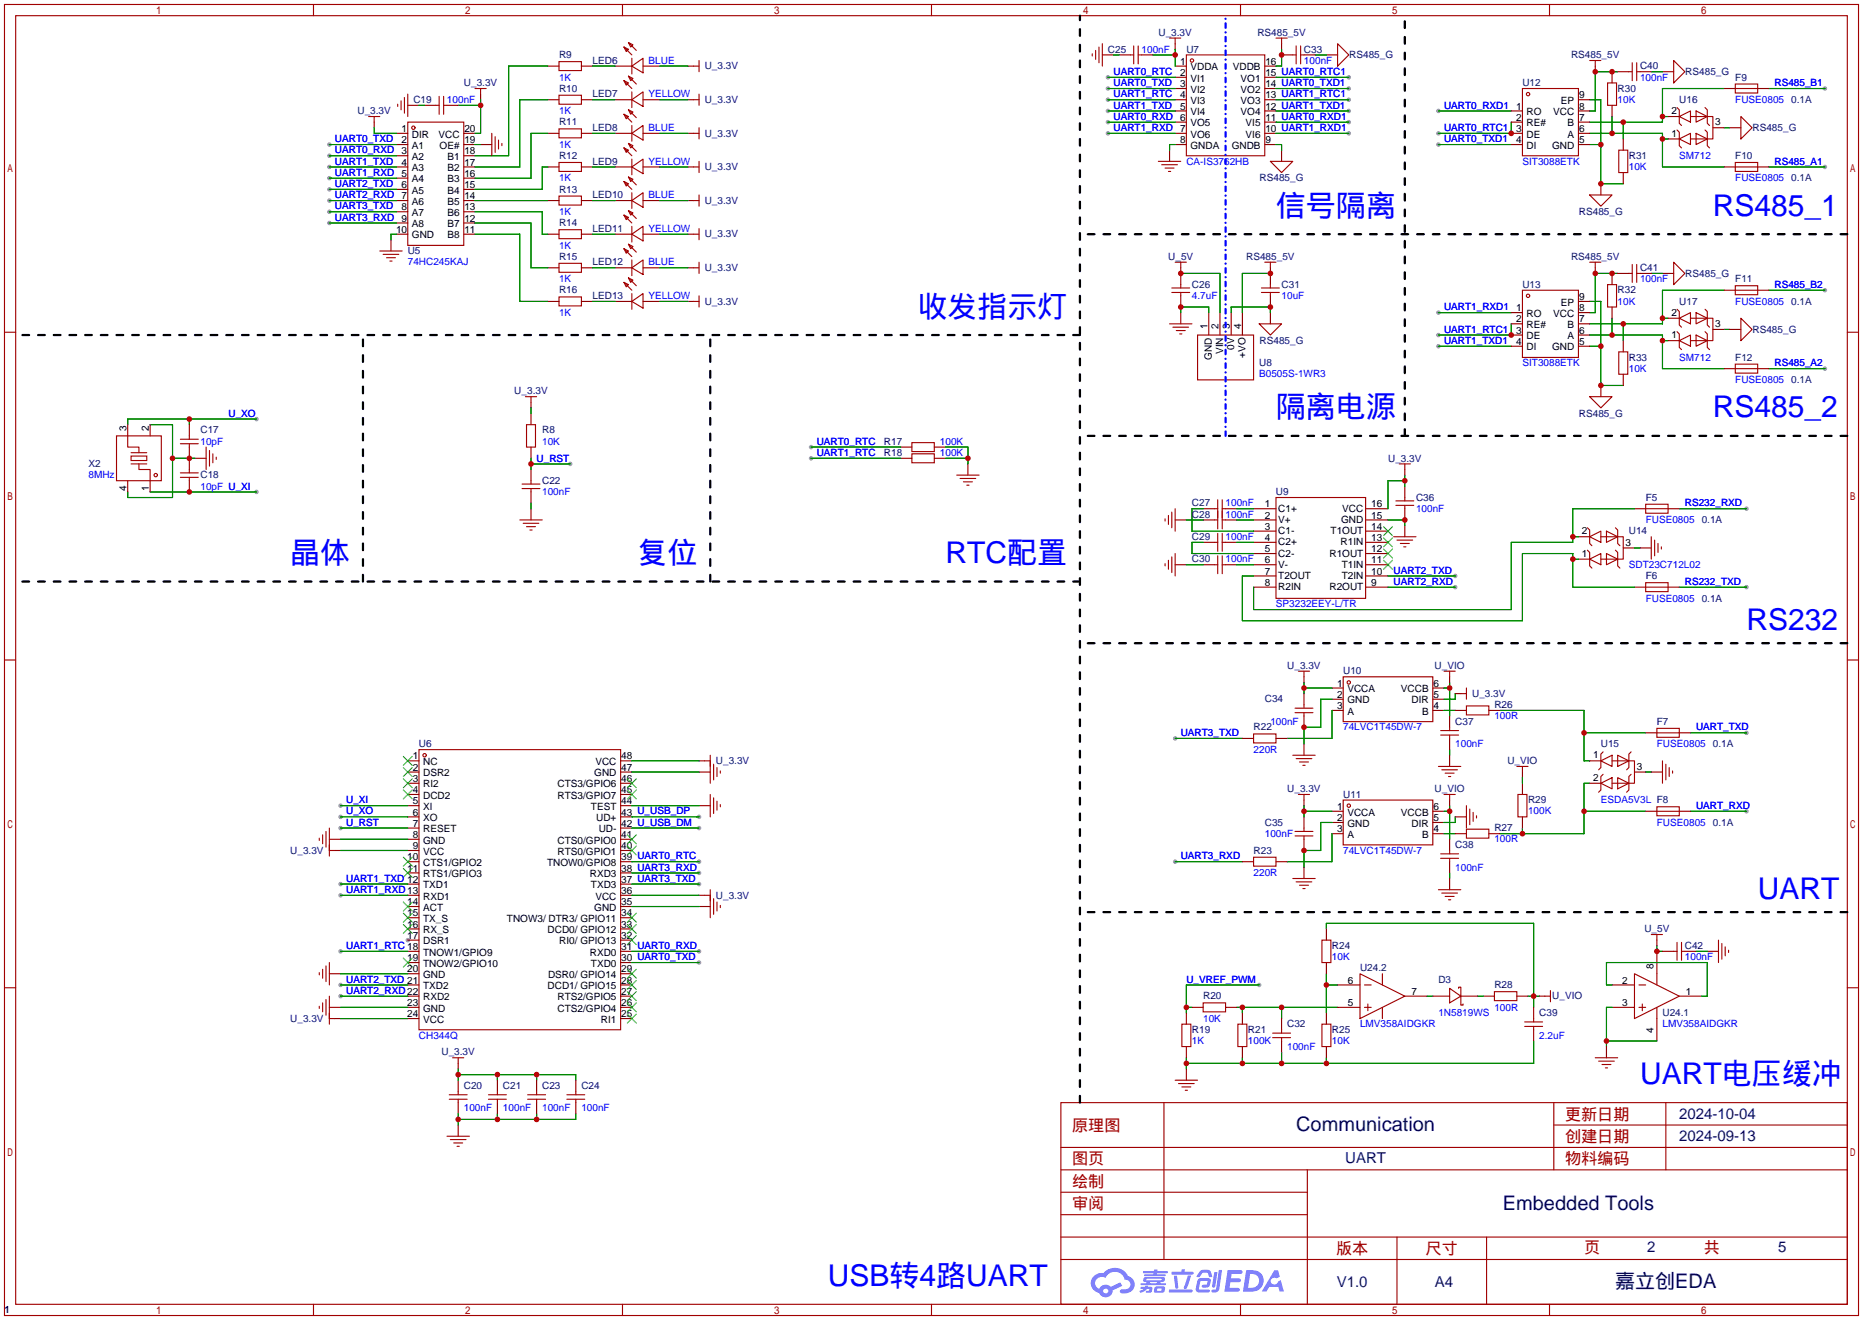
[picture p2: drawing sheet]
<svg xmlns="http://www.w3.org/2000/svg" width="422mm" height="299mm" viewBox="0 0 422 299" stroke-linecap="round" stroke-linejoin="round" font-family="sans-serif">
<defs><g id="words">
<g font-size="6.8" fill="#00f">
<text x="289.3" y="48.9">信号隔离</text>
<text x="388.4" y="48.9">RS485_1</text>
<text x="208" y="71.8">收发指示灯</text>
<text x="289.3" y="94.6">隔离电源</text>
<text x="388.4" y="94.6">RS485_2</text>
<text x="65.8" y="127.7">晶体</text>
<text x="144.5" y="127.7">复位</text>
<text x="214.4" y="127.7">RTC配置</text>
<text x="396" y="142.9">RS232</text>
<text x="398.5" y="203.9">UART</text>
<text x="371.9" y="245.8">UART电压缓冲</text>
<text x="187.7" y="291.5">USB转4路UART</text>
</g>
<g font-size="4.5" fill="#000080">
<text x="293.9" y="256.5">Communication</text>
<text x="340.7" y="274.2">Embedded Tools</text>
<text x="366.2" y="292">嘉立创EDA</text>
</g>
<g font-size="3.7" fill="#a00000">
<text x="243.1" y="256.3">原理图</text>
<text x="354.8" y="253.8">更新日期</text>
<text x="243.1" y="264">图页</text>
<text x="354.8" y="258.9">创建日期</text>
<text x="354.8" y="264">物料编码</text>
<text x="243.1" y="269">绘制</text>
<text x="243.1" y="274.1">审阅</text>
<text x="302.9" y="284.3">版本</text>
<text x="323.2" y="284.3">尺寸</text>
<text x="359.2" y="284">页</text>
<text x="386.3" y="284">共</text>
</g>
<g font-size="3.4" fill="#000080">
<text x="380.7" y="253.6">2024-10-04</text>
<text x="305" y="263.7">UART</text>
<text x="380.7" y="258.6">2024-09-13</text>
<text x="373.5" y="283.8">2</text>
<text x="403.2" y="283.8">5</text>
<text x="303.1" y="291.7">V1.0</text>
<text x="325.3" y="291.7">A4</text>
</g>
<g font-size="2.3" fill="#000080">
<text x="251.2" y="11.9">C25</text>
<text x="262.7" y="8.1">U_3.3V</text>
<text x="269" y="11.9">U7</text>
<text x="285.1" y="8.1">RS485_5V</text>
<text x="295.7" y="11.9">C33</text>
<text x="126.7" y="13.2">R9</text>
<text x="134.4" y="14.4">LED6</text>
<text x="159.8" y="15.7">U_3.3V</text>
<text x="305.9" y="13.2">RS485_G</text>
<text x="356.2" y="13.2">RS485_5V</text>
<text x="371.9" y="15.7">C40</text>
<text x="382.1" y="17">RS485_G</text>
<text x="93.7" y="23.3">C19</text>
<text x="105.2" y="19.5">U_3.3V</text>
<text x="126.7" y="20.8">R10</text>
<text x="134.4" y="22.1">LED7</text>
<text x="159.8" y="23.3">U_3.3V</text>
<text x="345.2" y="19.5">U12</text>
<text x="366.8" y="20.8">R30</text>
<text x="380.7" y="23.3">U16</text>
<text x="393.4" y="18.3">F9</text>
<text x="406.1" y="23.3">0.1A</text>
<text x="81.1" y="25.9">U_3.3V</text>
<text x="126.7" y="28.4">R11</text>
<text x="134.4" y="29.7">LED8</text>
<text x="397.4" y="29.7">RS485_G</text>
<text x="159.8" y="31">U_3.3V</text>
<text x="126.7" y="36">R12</text>
<text x="134.4" y="37.3">LED9</text>
<text x="159.8" y="38.6">U_3.3V</text>
<text x="285.6" y="41.1">RS485_G</text>
<text x="369.3" y="36">R31</text>
<text x="393.4" y="36">F10</text>
<text x="406.1" y="41.1">0.1A</text>
<text x="126.7" y="43.7">R13</text>
<text x="134.4" y="44.9">LED10</text>
<text x="159.8" y="46.2">U_3.3V</text>
<text x="126.7" y="51.3">R14</text>
<text x="134.4" y="52.5">LED11</text>
<text x="159.8" y="53.8">U_3.3V</text>
<text x="358" y="48.7">RS485_G</text>
<text x="92.5" y="57.6">U5</text>
<text x="126.7" y="58.9">R15</text>
<text x="264.9" y="58.9">U_5V</text>
<text x="282.6" y="58.9">RS485_5V</text>
<text x="356.2" y="58.9">RS485_5V</text>
<text x="134.4" y="60.2">LED12</text>
<text x="159.8" y="61.4">U_3.3V</text>
<text x="270.3" y="65.2">C26</text>
<text x="290.6" y="65.2">C31</text>
<text x="345.2" y="65.2">U13</text>
<text x="371.9" y="61.4">C41</text>
<text x="382.1" y="62.7">RS485_G</text>
<text x="393.4" y="64">F11</text>
<text x="126.7" y="66.5">R16</text>
<text x="134.4" y="67.8">LED13</text>
<text x="159.8" y="69.1">U_3.3V</text>
<text x="366.8" y="66.5">R32</text>
<text x="380.7" y="69.1">U17</text>
<text x="406.1" y="69.1">0.1A</text>
<text x="285.6" y="77.9">RS485_G</text>
<text x="397.4" y="75.4">RS485_G</text>
<text x="285.5" y="83">U8</text>
<text x="369.3" y="81.8">R33</text>
<text x="393.4" y="81.8">F12</text>
<text x="116.6" y="89.4">U_3.3V</text>
<text x="406.1" y="86.8">0.1A</text>
<text x="358" y="94.5">RS485_G</text>
<text x="45.5" y="98.3">C17</text>
<text x="122.9" y="98.3">R8</text>
<text x="200.4" y="100.8">R17</text>
<text x="20.1" y="105.9">X2</text>
<text x="200.4" y="103.3">R18</text>
<text x="314.7" y="104.6">U_3.3V</text>
<text x="45.5" y="108.4">C18</text>
<text x="122.9" y="109.7">C22</text>
<text x="289.3" y="112.2">U9</text>
<text x="321.1" y="113.5">C36</text>
<text x="373.1" y="113.5">F5</text>
<text x="270.3" y="114.8">C27</text>
<text x="270.3" y="117.3">C28</text>
<text x="385.8" y="118.6">0.1A</text>
<text x="270.3" y="122.4">C29</text>
<text x="369.3" y="121.1">U14</text>
<text x="270.3" y="127.5">C30</text>
<text x="373.1" y="131.3">F6</text>
<text x="385.8" y="136.4">0.1A</text>
<text x="291.9" y="151.6">U_3.3V</text>
<text x="304.5" y="152.9">U10</text>
<text x="325.3" y="151.6">U_VIO</text>
<text x="286.8" y="159.2">C34</text>
<text x="333.8" y="158">U_3.3V</text>
<text x="338.8" y="160.5">R26</text>
<text x="284.2" y="165.6">R22</text>
<text x="329.9" y="164.3">C37</text>
<text x="375.7" y="164.3">F7</text>
<text x="95" y="169.4">U6</text>
<text x="162.3" y="173.2">U_3.3V</text>
<text x="341.8" y="173.2">U_VIO</text>
<text x="363" y="169.4">U15</text>
<text x="388.4" y="169.4">0.1A</text>
<text x="291.9" y="179.5">U_3.3V</text>
<text x="325.3" y="179.5">U_VIO</text>
<text x="304.5" y="180.8">U11</text>
<text x="346.5" y="182.1">R29</text>
<text x="286.8" y="187.2">C35</text>
<text x="338.8" y="188.4">R27</text>
<text x="388.4" y="187.2">0.1A</text>
<text x="65.8" y="193.5">U_3.3V</text>
<text x="284.2" y="193.5">R23</text>
<text x="329.9" y="192.2">C38</text>
<text x="162.3" y="203.7">U_3.3V</text>
<text x="302" y="215.1">R24</text>
<text x="372.8" y="211.3">U_5V</text>
<text x="382" y="215.1">C42</text>
<text x="308.4" y="220.2">U24.2</text>
<text x="272.8" y="226.5">R20</text>
<text x="326.1" y="222.7">D3</text>
<text x="338.8" y="224">R28</text>
<text x="351.9" y="226.5">U_VIO</text>
<text x="65.8" y="231.6">U_3.3V</text>
<text x="291.8" y="232.9">C32</text>
<text x="349" y="230.3">C39</text>
<text x="376.9" y="230.3">U24.1</text>
<text x="100.1" y="239.2">U_3.3V</text>
<text x="270.3" y="234.2">R19</text>
<text x="283" y="234.2">R21</text>
<text x="302" y="234.2">R25</text>
<text x="105.2" y="246.9">C20</text>
<text x="114" y="246.9">C21</text>
<text x="122.9" y="246.9">C23</text>
<text x="131.8" y="246.9">C24</text>
<text x="1" y="297.7">1</text>
</g>
<g font-size="2.3" fill="#00f">
<text x="258.8" y="11.9">100nF</text>
<text x="147.1" y="14.4">BLUE</text>
<text x="252.5" y="17">UART0_RTC</text>
<text x="295.7" y="14.4">100nF</text>
<text x="101.3" y="23.3">100nF</text>
<text x="126.7" y="18.3">1K</text>
<text x="147.1" y="22.1">YELLOW</text>
<text x="252.5" y="19.5">UART0_TXD</text>
<text x="252.5" y="22.1">UART1_RTC</text>
<text x="366.8" y="23.3">10K</text>
<text x="371.9" y="18.3">100nF</text>
<text x="393.4" y="23.3">FUSE0805</text>
<text x="402.3" y="19.5">RS485_B1</text>
<text x="126.7" y="25.9">1K</text>
<text x="147.1" y="29.7">BLUE</text>
<text x="252.5" y="27.1">UART0_RXD</text>
<text x="252.5" y="29.7">UART1_RXD</text>
<text x="252.5" y="24.6">UART1_TXD</text>
<text x="327.4" y="24.6">UART0_RXD1</text>
<text x="327.4" y="29.7">UART0_RTC1</text>
<text x="75.9" y="32.2">UART0_TXD</text>
<text x="75.9" y="34.8">UART0_RXD</text>
<text x="126.7" y="33.5">1K</text>
<text x="327.4" y="32.2">UART0_TXD1</text>
<text x="75.9" y="37.3">UART1_TXD</text>
<text x="75.9" y="39.8">UART1_RXD</text>
<text x="126.7" y="41.1">1K</text>
<text x="147.1" y="37.3">YELLOW</text>
<text x="269" y="37.3">CA-IS3762HB</text>
<text x="345.2" y="37.3">SIT3088ETK</text>
<text x="369.3" y="38.6">10K</text>
<text x="380.7" y="36">SM712</text>
<text x="393.4" y="41.1">FUSE0805</text>
<text x="402.3" y="37.3">RS485_A1</text>
<text x="75.9" y="42.4">UART2_TXD</text>
<text x="75.9" y="44.9">UART2_RXD</text>
<text x="75.9" y="47.5">UART3_TXD</text>
<text x="147.1" y="44.9">BLUE</text>
<text x="75.9" y="50">UART3_RXD</text>
<text x="126.7" y="48.7">1K</text>
<text x="147.1" y="52.5">YELLOW</text>
<text x="126.7" y="56.4">1K</text>
<text x="92.5" y="60.2">74HC245KAJ</text>
<text x="126.7" y="64">1K</text>
<text x="147.1" y="60.2">BLUE</text>
<text x="371.9" y="64">100nF</text>
<text x="402.3" y="65.2">RS485_B2</text>
<text x="126.7" y="71.6">1K</text>
<text x="147.1" y="67.8">YELLOW</text>
<text x="270.3" y="67.8">4.7uF</text>
<text x="290.6" y="67.8">10uF</text>
<text x="327.4" y="70.3">UART1_RXD1</text>
<text x="366.8" y="69.1">10K</text>
<text x="393.4" y="69.1">FUSE0805</text>
<text x="327.4" y="77.9">UART1_TXD1</text>
<text x="327.4" y="75.4">UART1_RTC1</text>
<text x="345.2" y="83">SIT3088ETK</text>
<text x="380.7" y="81.8">SM712</text>
<text x="402.3" y="83">RS485_A2</text>
<text x="285.5" y="85.6">B0505S-1WR3</text>
<text x="369.3" y="84.3">10K</text>
<text x="393.4" y="86.8">FUSE0805</text>
<text x="51.8" y="94.5">U_XO</text>
<text x="45.5" y="100.8">10pF</text>
<text x="122.9" y="100.8">10K</text>
<text x="185.2" y="100.8">UART0_RTC</text>
<text x="213.1" y="100.8">100K</text>
<text x="121.7" y="104.6">U_RST</text>
<text x="185.2" y="103.3">UART1_RTC</text>
<text x="213.1" y="103.3">100K</text>
<text x="20.1" y="108.4">8MHz</text>
<text x="45.5" y="111">10pF U_XI</text>
<text x="122.9" y="112.2">100nF</text>
<text x="277.9" y="114.8">100nF</text>
<text x="277.9" y="117.3">100nF</text>
<text x="321.1" y="116">100nF</text>
<text x="373.1" y="118.6">FUSE0805</text>
<text x="382" y="114.8">RS232_RXD</text>
<text x="277.9" y="122.4">100nF</text>
<text x="277.9" y="127.5">100nF</text>
<text x="316" y="130">UART2_TXD</text>
<text x="369.3" y="128.7">SDT23C712L02</text>
<text x="289.3" y="137.6">SP3232EEY-L/TR</text>
<text x="316" y="132.6">UART2_RXD</text>
<text x="373.1" y="136.4">FUSE0805</text>
<text x="382" y="132.6">RS232_TXD</text>
<text x="267.7" y="166.8">UART3_TXD</text>
<text x="288" y="164.3">100nF</text>
<text x="304.5" y="165.6">74LVC1T45DW-7</text>
<text x="338.8" y="163">100R</text>
<text x="384.6" y="165.6">UART_TXD</text>
<text x="284.2" y="170.7">220R</text>
<text x="329.9" y="169.4">100nF</text>
<text x="375.7" y="169.4">FUSE0805</text>
<text x="78.5" y="184.6">U_XO</text>
<text x="78.5" y="182.1">U_XI</text>
<text x="346.5" y="184.6">100K</text>
<text x="363" y="182.1">ESDA5V3L F8</text>
<text x="384.6" y="183.4">UART_RXD</text>
<text x="78.5" y="187.2">U_RST</text>
<text x="286.8" y="189.7">100nF</text>
<text x="338.8" y="191">100R</text>
<text x="375.7" y="187.2">FUSE0805</text>
<text x="267.7" y="194.8">UART3_RXD</text>
<text x="304.5" y="193.5">74LVC1T45DW-7</text>
<text x="329.9" y="197.3">100nF</text>
<text x="78.5" y="202.4">UART1_RXD13</text>
<text x="78.5" y="199.9">UART1_TXD 12</text>
<text x="284.2" y="198.6">220R</text>
<text x="78.5" y="215.1">UART1_RTC 18</text>
<text x="302" y="217.6">10K</text>
<text x="382" y="217.6">100nF</text>
<text x="78.5" y="222.7">UART2_TXD 21</text>
<text x="78.5" y="225.3">UART2_RXD22</text>
<text x="269" y="222.7">U_VREF_PWM</text>
<text x="272.8" y="231.6">10K</text>
<text x="308.4" y="232.9">LMV358AIDGKR</text>
<text x="326.1" y="230.3">1N5819WS</text>
<text x="338.8" y="229.1">100R</text>
<text x="376.9" y="232.9">LMV358AIDGKR</text>
<text x="95" y="235.4">CH344Q</text>
<text x="270.3" y="236.7">1K</text>
<text x="283" y="236.7">100K</text>
<text x="291.8" y="238">100nF</text>
<text x="302" y="236.7">10K</text>
<text x="349" y="235.4">2.2uF</text>
<text x="105.2" y="251.9">100nF</text>
<text x="114" y="251.9">100nF</text>
<text x="122.9" y="251.9">100nF</text>
<text x="131.8" y="251.9">100nF</text>
</g>
<g font-size="2.3">
<text x="267.6" y="17.2">2</text>
<text x="267.6" y="14.7">1</text>
<text x="269.9" y="15.9">VDDA</text>
<text x="279.5" y="15.9">VDDB</text>
<text x="286.9" y="14.7">16</text>
<text x="286.9" y="17.2">15 UART0_RTC1</text>
<text x="267.6" y="22.3">4</text>
<text x="267.6" y="19.8">3</text>
<text x="269.9" y="23.6">VI3</text>
<text x="269.9" y="21">VI2</text>
<text x="269.9" y="18.5">VI1</text>
<text x="281.3" y="18.5">VO1</text>
<text x="281.3" y="21">VO2</text>
<text x="281.3" y="23.6">VO3</text>
<text x="286.9" y="19.8">14 UART0_TXD1</text>
<text x="286.9" y="22.3">13 UART1_RTC1</text>
<text x="353.9" y="23.6">EP</text>
<text x="358" y="22.3">9</text>
<text x="91.1" y="29.9">1</text>
<text x="105.3" y="29.9">20</text>
<text x="267.6" y="29.9">7</text>
<text x="267.6" y="27.4">6</text>
<text x="267.6" y="24.8">5</text>
<text x="269.9" y="28.6">VO5</text>
<text x="269.9" y="26.1">VI4</text>
<text x="281.3" y="26.1">VO4</text>
<text x="282.4" y="28.6">VI5</text>
<text x="286.9" y="24.8">12 UART1_TXD1</text>
<text x="286.9" y="27.4">11 UART0_RXD1</text>
<text x="286.9" y="29.9">10 UART1_RXD1</text>
<text x="343.8" y="24.8">1</text>
<text x="343.8" y="27.4">2</text>
<text x="343.8" y="29.9">3</text>
<text x="346.1" y="26.1">RO</text>
<text x="346.1" y="28.6">RE#</text>
<text x="352.2" y="26.1">VCC</text>
<text x="355.4" y="28.6">B</text>
<text x="358" y="29.9">6</text>
<text x="358" y="27.4">7</text>
<text x="358" y="24.8">8</text>
<text x="379" y="25.9">2</text>
<text x="388.9" y="28.4">3</text>
<text x="91.1" y="32.5">2</text>
<text x="91.1" y="35">3</text>
<text x="93.4" y="31.2">DIR</text>
<text x="93.4" y="33.7">A1</text>
<text x="99.4" y="31.2">VCC</text>
<text x="99.7" y="33.7">OE#</text>
<text x="105.3" y="35">18</text>
<text x="105.3" y="32.5">19</text>
<text x="267.6" y="32.5">8</text>
<text x="269.9" y="33.7">GNDA</text>
<text x="269.9" y="31.2">VO6</text>
<text x="279.3" y="33.7">GNDB</text>
<text x="282.4" y="31.2">VI6</text>
<text x="286.9" y="32.5">9</text>
<text x="343.8" y="32.5">4</text>
<text x="346.1" y="31.2">DE</text>
<text x="346.1" y="33.7">DI</text>
<text x="351.9" y="33.7">GND</text>
<text x="355.4" y="31.2">A</text>
<text x="358" y="32.5">5</text>
<text x="379" y="31">1</text>
<text x="91.1" y="37.5">4</text>
<text x="91.1" y="40.1">5</text>
<text x="93.4" y="36.3">A2</text>
<text x="93.4" y="38.8">A3</text>
<text x="93.4" y="41.3">A4</text>
<text x="101.4" y="41.3">B3</text>
<text x="101.4" y="38.8">B2</text>
<text x="101.4" y="36.3">B1</text>
<text x="105.3" y="40.1">16</text>
<text x="105.3" y="37.5">17</text>
<text x="91.1" y="42.6">6</text>
<text x="91.1" y="45.2">7</text>
<text x="91.1" y="47.7">8</text>
<text x="93.4" y="43.9">A5</text>
<text x="93.4" y="46.4">A6</text>
<text x="101.4" y="46.4">B5</text>
<text x="101.4" y="43.9">B4</text>
<text x="105.3" y="47.7">13</text>
<text x="105.3" y="45.2">14</text>
<text x="105.3" y="42.6">15</text>
<text x="89.8" y="52.8">10</text>
<text x="91.1" y="50.2">9</text>
<text x="93.4" y="49">A7</text>
<text x="93.4" y="51.5">A8</text>
<text x="101.4" y="51.5">B7</text>
<text x="101.4" y="49">B6</text>
<text x="105.3" y="52.8">11</text>
<text x="105.3" y="50.2">12</text>
<text x="93.4" y="54">GND</text>
<text x="101.4" y="54">B8</text>
<text x="343.8" y="70.6">1</text>
<text x="346.1" y="71.8">RO</text>
<text x="352.2" y="71.8">VCC</text>
<text x="353.9" y="69.3">EP</text>
<text x="358" y="70.6">8</text>
<text x="358" y="68">9</text>
<text x="379" y="71.6">2</text>
<text x="273.8" y="74.7" transform="rotate(-90 273.8 74.7)">1</text>
<text x="276.3" y="74.7" transform="rotate(-90 276.3 74.7)">2</text>
<text x="278.8" y="74.7" transform="rotate(-90 278.8 74.7)">3</text>
<text x="281.4" y="74.7" transform="rotate(-90 281.4 74.7)">4</text>
<text x="343.8" y="73.1">2</text>
<text x="343.8" y="75.6">3</text>
<text x="346.1" y="74.4">RE#</text>
<text x="346.1" y="76.9">DE</text>
<text x="355.4" y="76.9">A</text>
<text x="355.4" y="74.4">B</text>
<text x="358" y="75.6">6</text>
<text x="358" y="73.1">7</text>
<text x="379" y="76.7">1</text>
<text x="388.9" y="74.1">3</text>
<text x="274.8" y="81.5" transform="rotate(-90 274.8 81.5)">GND</text>
<text x="277.3" y="80.2" transform="rotate(-90 277.3 80.2)">VIN</text>
<text x="279.9" y="79.2" transform="rotate(-90 279.9 79.2)">0V</text>
<text x="282.4" y="81.1" transform="rotate(-90 282.4 81.1)">+VO</text>
<text x="343.8" y="78.2">4</text>
<text x="346.1" y="79.4">DI</text>
<text x="351.9" y="79.4">GND</text>
<text x="358" y="78.2">5</text>
<text x="28.6" y="97.8" transform="rotate(-90 28.6 97.8)">3</text>
<text x="33.7" y="97.8" transform="rotate(-90 33.7 97.8)">2</text>
<text x="28.6" y="111.2" transform="rotate(-90 28.6 111.2)">4</text>
<text x="33.7" y="111.2" transform="rotate(-90 33.7 111.2)">1</text>
<text x="286.8" y="115">1</text>
<text x="286.8" y="117.5">2</text>
<text x="289.8" y="116">C1+</text>
<text x="289.8" y="118.6">V+</text>
<text x="304.1" y="118.6">GND</text>
<text x="304.3" y="116">VCC</text>
<text x="310.9" y="117.5">15</text>
<text x="310.9" y="115">16</text>
<text x="286.8" y="120.1">3</text>
<text x="286.8" y="122.6">4</text>
<text x="286.8" y="125.2">5</text>
<text x="289.8" y="121.1">C1-</text>
<text x="289.8" y="123.6">C2+</text>
<text x="301.7" y="121.1">T1OUT</text>
<text x="304" y="123.6">R1IN</text>
<text x="310.9" y="125.2">12</text>
<text x="310.9" y="122.6">13</text>
<text x="310.9" y="120.1">14</text>
<text x="358.7" y="121.1">2</text>
<text x="368.6" y="123.7">3</text>
<text x="286.8" y="127.7">6</text>
<text x="286.8" y="130.2">7</text>
<text x="289.8" y="126.2">C2-</text>
<text x="289.8" y="128.7">V-</text>
<text x="289.8" y="131.3">T2OUT</text>
<text x="301.4" y="126.2">R1OUT</text>
<text x="304.2" y="131.3">T2IN</text>
<text x="304.2" y="128.7">T1IN</text>
<text x="310.9" y="130.2">10</text>
<text x="310.9" y="127.7">11</text>
<text x="358.7" y="126.2">1</text>
<text x="286.8" y="132.8">8</text>
<text x="289.8" y="133.8">R2IN</text>
<text x="301.4" y="133.8">R2OUT</text>
<text x="310.9" y="132.8">9</text>
<text x="303.2" y="155.6">1</text>
<text x="325" y="155.6">6</text>
<text x="303.2" y="158.2">2</text>
<text x="303.2" y="160.7">3</text>
<text x="305.5" y="156.9">VCCA</text>
<text x="305.5" y="159.5">GND</text>
<text x="305.5" y="162">A</text>
<text x="317.6" y="156.9">VCCB</text>
<text x="320" y="159.5">DIR</text>
<text x="322.4" y="162">B</text>
<text x="325" y="160.7">4</text>
<text x="325" y="158.2">5</text>
<text x="93.6" y="172.2">1</text>
<text x="95.9" y="173.4">NC</text>
<text x="135" y="173.4">VCC</text>
<text x="140.8" y="172.2">48</text>
<text x="361.2" y="171.9">1</text>
<text x="93.6" y="174.7">2</text>
<text x="93.6" y="177.2">3</text>
<text x="93.6" y="179.8">4</text>
<text x="95.9" y="176">DSR2</text>
<text x="95.9" y="178.5">RI2</text>
<text x="126.4" y="178.5">CTS3/GPIO6</text>
<text x="134.7" y="176">GND</text>
<text x="140.8" y="179.8">45</text>
<text x="140.8" y="177.2">46</text>
<text x="140.8" y="174.7">47</text>
<text x="361.2" y="177">2</text>
<text x="371.1" y="174.5">3</text>
<text x="93.6" y="182.3">5</text>
<text x="93.6" y="184.9">6</text>
<text x="95.9" y="181">DCD2</text>
<text x="95.9" y="183.6">XI</text>
<text x="126.4" y="181">RTS3/GPIO7</text>
<text x="134" y="183.6">TEST</text>
<text x="140.8" y="184.9">43 U_USB_DP</text>
<text x="140.8" y="182.3">44</text>
<text x="303.2" y="183.6">1</text>
<text x="305.5" y="184.9">VCCA</text>
<text x="317.6" y="184.9">VCCB</text>
<text x="325" y="183.6">6</text>
<text x="93.6" y="187.4">7</text>
<text x="93.6" y="189.9">8</text>
<text x="95.9" y="186.1">XO</text>
<text x="95.9" y="188.7">RESET</text>
<text x="95.9" y="191.2">GND</text>
<text x="126.4" y="191.2">CTS0/GPIO0</text>
<text x="135.2" y="186.1">UD+</text>
<text x="135.7" y="188.7">UD-</text>
<text x="140.8" y="189.9">41</text>
<text x="140.8" y="187.4">42 U_USB_DM</text>
<text x="303.2" y="186.1">2</text>
<text x="303.2" y="188.7">3</text>
<text x="305.5" y="187.4">GND</text>
<text x="305.5" y="189.9">A</text>
<text x="320" y="187.4">DIR</text>
<text x="322.4" y="189.9">B</text>
<text x="325" y="188.7">4</text>
<text x="325" y="186.1">5</text>
<text x="92.3" y="195">10</text>
<text x="92.3" y="197.6">11</text>
<text x="93.6" y="192.5">9</text>
<text x="95.9" y="193.7">VCC</text>
<text x="95.9" y="196.3">CTS1/GPIO2</text>
<text x="124" y="196.3">TNOW0/GPIO8</text>
<text x="126.4" y="193.7">RTS0/GPIO1</text>
<text x="140.8" y="197.6">38 UART3_RXD</text>
<text x="140.8" y="195">39 UART0_RTC</text>
<text x="140.8" y="192.5">40</text>
<text x="95.9" y="198.8">RTS1/GPIO3</text>
<text x="95.9" y="201.4">TXD1</text>
<text x="95.9" y="203.9">RXD1</text>
<text x="133.7" y="198.8">RXD3</text>
<text x="134" y="201.4">TXD3</text>
<text x="135" y="203.9">VCC</text>
<text x="140.8" y="202.6">36</text>
<text x="140.8" y="200.1">37 UART3_TXD</text>
<text x="92.3" y="205.2">14</text>
<text x="92.3" y="207.7">15</text>
<text x="95.9" y="206.4">ACT</text>
<text x="95.9" y="209">TX_S</text>
<text x="114.9" y="209">TNOW3/ DTR3/ GPIO11</text>
<text x="134.7" y="206.4">GND</text>
<text x="140.8" y="207.7">34</text>
<text x="140.8" y="205.2">35</text>
<text x="92.3" y="210.3">16</text>
<text x="92.3" y="212.8">17</text>
<text x="95.9" y="211.5">RX_S</text>
<text x="95.9" y="214.1">DSR1</text>
<text x="124.1" y="211.5">DCD0/ GPIO12</text>
<text x="126.8" y="214.1">RI0/ GPIO13</text>
<text x="140.8" y="215.3">31 UART0_RXD</text>
<text x="140.8" y="212.8">32</text>
<text x="140.8" y="210.3">33</text>
<text x="92.3" y="217.9">19</text>
<text x="92.3" y="220.4">20</text>
<text x="95.9" y="216.6">TNOW1/GPIO9</text>
<text x="95.9" y="219.1">TNOW2/GPIO10</text>
<text x="95.9" y="221.7">GND</text>
<text x="124.3" y="221.7">DSR0/ GPIO14</text>
<text x="133.7" y="216.6">RXD0</text>
<text x="134" y="219.1">TXD0</text>
<text x="140.8" y="220.4">29</text>
<text x="140.8" y="217.9">30 UART0_TXD</text>
<text x="374.9" y="219.7" transform="rotate(-90 374.9 219.7)">8</text>
<text x="95.9" y="224.2">TXD2</text>
<text x="95.9" y="226.8">RXD2</text>
<text x="124.1" y="224.2">DCD1/ GPIO15</text>
<text x="126.4" y="226.8">RTS2/GPIO5</text>
<text x="140.8" y="225.5">27</text>
<text x="140.8" y="223">28</text>
<text x="305.6" y="223">6</text>
<text x="320" y="225.5">7</text>
<text x="367.8" y="223">2</text>
<text x="382.3" y="225.5">1</text>
<text x="92.3" y="228">23</text>
<text x="92.3" y="230.6">24</text>
<text x="95.9" y="229.3">GND</text>
<text x="95.9" y="231.8">VCC</text>
<text x="126.4" y="229.3">CTS2/GPIO4</text>
<text x="136.2" y="231.8">RI1</text>
<text x="140.8" y="230.6">25</text>
<text x="140.8" y="228">26</text>
<text x="305.6" y="228">5</text>
<text x="367.8" y="228">3</text>
<text x="374.9" y="234.2" transform="rotate(-90 374.9 234.2)">4</text>
</g>
</g></defs>
<g fill="#999">
<circle cx="92.5" cy="213.1" r=".51"/>
<circle cx="77.2" cy="223.3" r=".51"/>
<circle cx="77.2" cy="225.8" r=".51"/>
<circle cx="77.2" cy="202.9" r=".51"/>
<circle cx="77.2" cy="200.4" r=".51"/>
<circle cx="158.5" cy="197.9" r=".51"/>
<circle cx="158.5" cy="200.4" r=".51"/>
<circle cx="158.5" cy="215.6" r=".51"/>
<circle cx="158.5" cy="218.2" r=".51"/>
<circle cx="158.5" cy="185.2" r=".51"/>
<circle cx="158.5" cy="187.7" r=".51"/>
<circle cx="129.3" cy="105.2" r=".51"/>
<circle cx="77.2" cy="187.7" r=".51"/>
<circle cx="58.2" cy="111.5" r=".51"/>
<circle cx="58.2" cy="95" r=".51"/>
<circle cx="77.2" cy="185.2" r=".51"/>
<circle cx="77.2" cy="182.6" r=".51"/>
<circle cx="77.2" cy="215.6" r=".51"/>
<circle cx="158.5" cy="195.3" r=".51"/>
<circle cx="413.8" cy="37.8" r=".51"/>
<circle cx="413.8" cy="20.1" r=".51"/>
<circle cx="326.1" cy="25.1" r=".51"/>
<circle cx="326.1" cy="32.8" r=".51"/>
<circle cx="326.1" cy="30.2" r=".51"/>
<circle cx="305.8" cy="17.5" r=".51"/>
<circle cx="305.8" cy="20.1" r=".51"/>
<circle cx="305.8" cy="27.7" r=".51"/>
<circle cx="251.2" cy="20.1" r=".51"/>
<circle cx="251.2" cy="27.7" r=".51"/>
<circle cx="251.2" cy="17.5" r=".51"/>
<circle cx="251.2" cy="30.2" r=".51"/>
<circle cx="251.2" cy="25.1" r=".51"/>
<circle cx="251.2" cy="22.6" r=".51"/>
<circle cx="305.8" cy="22.6" r=".51"/>
<circle cx="305.8" cy="25.1" r=".51"/>
<circle cx="305.8" cy="30.2" r=".51"/>
<circle cx="413.8" cy="83.6" r=".51"/>
<circle cx="413.8" cy="65.8" r=".51"/>
<circle cx="326.1" cy="70.9" r=".51"/>
<circle cx="326.1" cy="78.5" r=".51"/>
<circle cx="326.1" cy="75.9" r=".51"/>
<circle cx="329.9" cy="130.6" r=".51"/>
<circle cx="329.9" cy="133.1" r=".51"/>
<circle cx="183.9" cy="101.3" r=".51"/>
<circle cx="183.9" cy="103.9" r=".51"/>
<circle cx="396" cy="133.1" r=".51"/>
<circle cx="396" cy="115.3" r=".51"/>
<circle cx="74.7" cy="32.8" r=".51"/>
<circle cx="74.7" cy="35.3" r=".51"/>
<circle cx="74.7" cy="37.8" r=".51"/>
<circle cx="74.7" cy="40.4" r=".51"/>
<circle cx="74.7" cy="42.9" r=".51"/>
<circle cx="74.7" cy="45.5" r=".51"/>
<circle cx="74.7" cy="48" r=".51"/>
<circle cx="74.7" cy="50.5" r=".51"/>
<circle cx="266.4" cy="167.4" r=".51"/>
<circle cx="266.4" cy="195.3" r=".51"/>
<circle cx="285.5" cy="223.3" r=".51"/>
<circle cx="396" cy="183.9" r=".51"/>
<circle cx="396" cy="166.1" r=".51"/>
</g>
<g fill="none" stroke="#a10000" stroke-width=".25">
<path d="M1 1h420.4v297.2h-420.4zM3.6 3.6h415.2v292.1h-415.2zM71.1 1v2.6M141.1 1v2.6M211.2 1v2.6M281.3 1v2.6M351.3 1v2.6M1 75.3h2.6M418.8 75.3h2.6M1 149.6h2.6M418.8 149.6h2.6M1 223.9h2.6"/>
<path d="M418.8 223.9h2.6M240.5 249.9h178.3v45.8h-178.3zM263.9 249.9v35.6M352.3 249.9v15.3M352.3 255h66.5M377.7 249.9v15.3M240.5 270.3h55.9M240.5 265.2h178.3M240.5 275.3h55.9M240.5 260.1h178.3M296.4 265.2v30.5M71.1 295.7v2.5"/>
<path d="M141.1 295.7v2.5M211.2 295.7v2.5M240.5 285.5h178.3M240.5 280.4h178.3M281.3 295.7v2.5M316.7 280.4v15.3M337.1 280.4v15.3M351.3 295.7v2.5"/>
</g>
<g fill="#5487ff">
<path d="M278.4 287.9h2.6a.48 .48 0 0 1 .7 .4 .48 .48 0 0 1-.7 .5h-1.8l-.1 1h1.9a.43 .43 0 0 1 .4 .5 .43 .43 0 0 1-.5 .3h-1.9l-.2 1.3h1.6a.45 .45 0 0 1 .6 .2 .45 .45 0 0 1-.1 .6l-3.3 .1z"/>
<path d="M288.9 288h.9l.4 1.4-.8 .4a.84 .84 0 0 0-1.2 .2 .84 .84 0 0 0 .3 1.2 .84 .84 0 0 0 1.2-.4l.1-.3 .6-.3 .7 2.5h-1l-.3-1h-2l-.6 1h-1.1z"/>
<path d="M275.3 288.4h.7l-.5 3.2a.36 .36 0 0 1-.3 .3 .36 .36 0 0 1-.4-.4z"/>
<path d="M276.4 287.9h.7l-.6 4.3a1.13 1.13 0 0 1-1.8 .6l.2-.4 .7-.1 .2-.2z"/>
<path d="M272.1 288.2l.6-.4h1a.77 .77 0 0 1 .8 .6l.3 .9-.1 .2h-.6l-.2-.9-.3-.1h-.9l-.7 1-.7-.1z"/>
<path d="M271.6 290l.6-.3h1.7a.81 .81 0 0 1 .6 .5 .81 .81 0 0 1-.1 .9 .81 .81 0 0 1-.9 .8h-.7a.32 .32 0 0 1-.3-.4 .32 .32 0 0 1 .4-.3h.7l.2-.9-1.6 .1-.4 1.9h2.2a.32 .32 0 0 1 .3 .4 .32 .32 0 0 1-.4 .3l-2.2-.1-.5-.3-.1-.5z"/>
<path d="M265.1 292.3h5a.33 .33 0 0 1 .3 .4 .33 .33 0 0 1-.4 .3h-4.8l-.2-.2z"/>
<path d="M269.3 289.1h.8l-.7 2a.98 .98 0 0 1-.7 1.1l-.3-.3z"/>
<path d="M266.2 289.2h.7l.3 2.6a.34 .34 0 0 1-.3 .3 .34 .34 0 0 1-.4-.2z"/>
<path d="M265.7 288.3h2.1l.3-.6h.5l-.1 .6h1.8a.32 .32 0 0 1 .4 .3 .32 .32 0 0 1-.4 .3h-4.5l-.2-.1z"/>
<path d="M258.7 291.7h.9l.1-.2h.6v.2h.8l.2 .2-.2 .9-1.3 .2v-.4h.7l.1-.4a.68 .68 0 0 0-1 .4l-1.1 .4-.2-.4 1-.4h-.7z"/>
<path d="M259.2 288.1h2.4l.1-.3h.7v.3h2.1l.3 .3-.3 .2h-2.2v.3h1.8l.2 .2-.2 .2h-4.6v-.4h2v-.3h-2.2l-.2-.1z"/>
<path d="M282.6 287.9l-.8 4.9h1.7a2.5 2.5 0 0 0 3-2.5 2.5 2.5 0 0 0-3.1-2.4zM283.4 288.8a1.65 1.65 0 0 1 2.1 1.6 1.65 1.65 0 0 1-2.2 1.5h-.3z"/>
<path d="M259.4 289.7l-.2 .7 .7 .2 .1 .3h-1.3l.1 .4h5.3l.3-.2-.2-.2h-1.2l.2-.3a.7 .7 0 0 0 .8-.2 .7 .7 0 0 0 0-.9h-4.2zM260 289.9l3.4 .1-.2 .2h-3.2zM260.7 290.6h1.7l-.2 .3h-1.4z"/>
<path d="M261.8 291.8a1.05 1.05 0 0 0 0 1.2 2.91 2.91 0 0 0 2.2-.2 .98 .98 0 0 0 0-1.2h-1.7zM262.4 292.1l.9-.1 .1 .4-.3 .2h-.8z"/>
<path d="M248.1 289.2a2.23 2.23 0 0 0-.7 2.3 2.23 2.23 0 0 0 1.8 1.6 1.58 1.58 0 0 0 1.8 .9 1.58 1.58 0 0 0 1.3-1.5l2.2-1-.5-.8-2.1 1a1.65 1.65 0 0 0-2.7 .5 1.47 1.47 0 0 1-.7-2.1 1.47 1.47 0 0 1 2.2-.4 2.3 2.3 0 0 1 2.3-1.4 2.3 2.3 0 0 1 2 1.8 1.12 1.12 0 0 1 1.3 1 1.12 1.12 0 0 1-1.1 1.2h-.7a.45 .45 0 0 0-.6 .3 .45 .45 0 0 0 .4 .6 2.21 2.21 0 0 0 2.3-.6 2.21 2.21 0 0 0 .5-2.3 2.13 2.13 0 0 0-1.3-1 3.3 3.3 0 0 0-5.6-.7l-1.1 .1zM250.1 292.7a.6 .6 0 0 1 1.2 0 .6 .6 0 0 1-1.2 0z"/>
</g>
<g fill="none" stroke="#a10000" stroke-width=".25">
<path d="M126.7 14h5.1v2h-5.1zM141.5 10.7l1 .5-.5 .5zM141.5 18.3l1 .5-.5 .5zM141.5 10.7l1.8 1.7M141.5 18.3l1.8 1.8M142.5 9.7l1 .5-.5 .5zM142.5 17.3l1 .5-.5 .5zM142.5 9.7l1.8 1.7M142.5 17.3l1.8 1.8M143.3 15l2.5-1.8v3.3zM143.3 13.2v3.6M157.2 15h1.3"/>
<path d="M158.5 13.7v2.6M247.6 12.2v.5M248.4 11.4v2.1M249.2 10.7v3.5M249.9 9.9v5.1M256.3 12.4h.7M257 10.4v4.1M258.1 12.4h.7M258.1 10.4v4.1M265.2 8.6h2.5M266.4 8.6v1.3M269 12.4h17.8v22.9h-17.8z"/>
<path d="M289.3 8.6h2.5M290.6 8.6v1.3M293.1 12.4h.8M293.9 10.4v4.1M294.9 10.4v4.1M294.9 12.4h.8M303.3 9.9l2.5 2.5-2.5 2.6zM360.4 13.7h2.6M361.7 13.7v1.3M364.5 18.8h2v5.1h-2zM369.3 16.3h.8M370.1 14.2v4.1"/>
<path d="M371.1 14.2v4.1M371.1 16.3h.8M379.5 13.7l2.5 2.6-2.5 2.5zM393.4 19.1h5.1v2h-5.1zM83.6 26.4h2.5M84.8 26.4v1.3M90.2 23.6v.5M90.9 22.9v2M91.7 22.1v3.6M92.5 27.7h12.7v27.9h-12.7zM92.5 21.3v5.1M98.8 23.9h.8"/>
<path d="M99.6 21.8v4.1M100.6 21.8v4.1M100.6 23.9h.7M107.7 20.1h2.5M109 20.1v1.2M111.5 30.2v5.1M112.3 31v3.5M113 31.8v2M113.8 32.5v.5M126.7 21.6h5.1v2h-5.1zM126.7 29.2h5.1v2h-5.1zM126.7 36.8h5.1v2.1h-5.1z"/>
<path d="M141.5 25.9l1 .5-.5 .5zM141.5 33.5l1 .5-.5 .5zM141.5 25.9l1.8 1.8M141.5 33.5l1.8 1.8M142.5 24.9l1 .5-.5 .5zM142.5 32.5l1 .5-.5 .5zM142.5 24.9l1.8 1.8M142.5 32.5l1.8 1.8M143.3 22.6l2.5-1.8v3.3zM143.3 30.2l2.5-1.8v3.4zM143.3 37.8l2.5-1.7v3.3zM143.3 20.8v3.6"/>
<path d="M143.3 28.4v3.6M143.3 36.1v3.5M157.2 37.8h1.3M157.2 30.2h1.3M157.2 22.6h1.3M158.5 21.3v2.6M158.5 29v2.5M158.5 36.6v2.5M262.6 36.6h5.1M263.4 37.3h3.6M264.2 38.1h2M264.9 38.9h.5"/>
<path d="M288 36.6h5.1l-2.5 2.5zM345.2 20.1h12.7v15.2h-12.7zM367 34h2.1v5.1h-2.1zM380.2 29.5l.5 .5v3l.6 .5M380.2 24.4l.5 .5v3l.6 .5M380.7 31.5l2.6-1.3v2.6zM380.7 26.4l2.6-1.3v2.6zM383.3 26.4h5.1v5.1h-5.1M384.6 30.2l2.5 1.3-2.5 1.3zM384.6 25.1l2.5 1.3-2.5 1.3zM386.6 29.5l.5 .5v3l.5 .5M386.6 24.4l.5 .5v3l.5 .5"/>
<path d="M393.4 36.8h5.1v2.1h-5.1zM393.4 20.1h5.1M393.4 37.8h5.1M394.7 26.4l2.6 2.6-2.6 2.5zM86.1 56.9h5.1M86.9 57.7h3.5M87.6 58.4h2.1M88.4 59.2h.5M126.7 44.5h5.1v2h-5.1zM126.7 52.1h5.1v2h-5.1zM126.7 59.7h5.1v2h-5.1zM141.5 41.1l1 .6-.5 .5z"/>
<path d="M141.5 48.8l1 .5-.5 .5zM141.5 56.4l1 .5-.5 .5zM141.5 41.1l1.8 1.8M141.5 48.8l1.8 1.7M141.5 56.4l1.8 1.8M142.5 40.1l1 .5-.5 .5zM142.5 47.8l1 .5-.5 .5zM142.5 55.4l1 .5-.5 .5zM142.5 40.1l1.8 1.8M142.5 47.8l1.8 1.7M142.5 55.4l1.8 1.8M143.3 45.5l2.5-1.8v3.3z"/>
<path d="M143.3 53.1l2.5-1.8v3.3zM143.3 43.7v3.5M143.3 51.3v3.6M143.3 58.9v3.6M157.2 53.1h1.3M157.2 45.5h1.3M158.5 44.2v2.5M158.5 51.8v2.6M158.5 59.4v2.6M266.4 59.4h2.6M267.7 59.4v1.3M286.8 59.4h2.5"/>
<path d="M288 59.4v1.3M360.4 44.2h5.1l-2.5 2.5zM360.4 59.4h2.6M361.7 59.4v1.3M370.1 59.9v4.1M371.1 59.9v4.1M379.5 59.4l2.5 2.6-2.5 2.5zM126.7 67.3h5.1v2h-5.1zM141.5 64l1 .5-.5 .5zM141.5 64l1.8 1.8M142.5 63l1 .5-.5 .5zM142.5 63l1.8 1.8"/>
<path d="M143.3 60.7l2.5-1.8v3.3zM143.3 68.3l2.5-1.8v3.4zM143.3 66.5v3.6M157.2 68.3h1.3M157.2 60.7h1.3M158.5 67.1v2.5M265.2 73.4h5.1M265.7 66.3h4M265.7 65.3h4M265.9 74.2h3.6M266.7 74.9h2M267.5 75.7h.5"/>
<path d="M267.7 64.5v.8M267.7 66.3v.8M271.5 75.9h12.7v10.2h-12.7zM285.5 73.4h5.1l-2.6 2.5zM286 66.3h4.1M286 65.3h4.1M288 64.5v.8M288 66.3v.8M345.2 65.8h12.7v15.2h-12.7zM364.5 64.5h2v5.1h-2zM367 79.8h2.1v5h-2.1zM369.3 62h.8"/>
<path d="M371.1 62h.8M380.2 75.2l.5 .5v3l.6 .5M380.2 70.1l.5 .5v3.1l.6 .5M380.7 77.2l2.6-1.3v2.6zM380.7 72.1l2.6-1.2v2.5zM383.3 72.1h5.1v5.1h-5.1M384.6 75.9l2.5 1.3-2.5 1.3zM384.6 70.9l2.5 1.2-2.5 1.3zM386.6 75.2l.5 .5v3l.5 .5M386.6 70.1l.5 .5v3.1l.5 .5M393.4 64.8h5.1v2h-5.1zM393.4 65.8h5.1"/>
<path d="M394.7 72.1l2.6 2.6-2.6 2.5zM26.4 98.8h10.2v10.2h-10.2zM29 98.8v2.5h2.5v1.3M40.9 99.6h4.1M42.9 98.8v.8M119.1 89.9h2.6M119.4 96.3h2v5h-2zM120.4 89.9v1.3M360.4 89.9h5.1l-2.5 2.6zM393.4 82.6h5.1v2h-5.1zM393.4 83.6h5.1M29.7 103.4h3.6v1h-3.6z"/>
<path d="M29.7 105.2h3.6M29.7 102.6h3.6M31.5 105.2v1.2h2.5v2.6M40.9 108.2h4.1M40.9 107.2h4.1M40.9 100.6h4.1M42.9 100.6v.7M42.9 106.4v.8M42.9 108.2v.8M46.7 101.3v5.1M47.5 102.1v3.6M48.3 102.9v2"/>
<path d="M49 103.6v.5M117.9 117.9h5M118.4 110.7h4M118.4 109.7h4M118.6 118.6h3.6M119.4 119.4h2M120.4 109v.7M120.4 110.7v.8M206.8 100.3h5v2.1h-5zM206.8 102.9h5v2h-5zM216.9 107.7h5.1M217.7 108.5h3.5"/>
<path d="M218.4 109.2h2.1M219.2 110h.5M264.2 117.6v.5M264.9 116.8v2.1M265.7 116.1v3.5M266.4 115.3v5.1M275.3 117.9h.8M275.3 115.3h.8M276.1 113.3v6.6M277.1 117.9h.8M277.1 113.3v6.6M277.1 115.3h.8"/>
<path d="M289.3 112.8h20.3v22.8h-20.3zM316.5 113.5h4M316.5 114.6h4M317.2 105.2h2.6M318.5 105.2v1.2M318.5 112.8v.7M318.5 114.6v.7M359.9 119.6l.5 .5v3.1l.5 .5M366.3 119.6l.5 .5v3.1l.5 .5M373.1 114.3h5.1v2h-5.1zM373.1 115.3h5.1M120.1 120.1h.5"/>
<path d="M264.2 127.8v.5M264.9 127v2M265.7 126.2v3.6M266.4 125.5v5.1M275.3 122.9h.8M275.3 128h.8M276.1 120.9v4.1M276.1 126v4M277.1 120.9v4.1M277.1 126v4M277.1 122.9h.8M277.1 128h.8"/>
<path d="M316 121.7h5.1M316.7 122.4h3.6M317.5 123.2h2M318.3 124h.5M359.9 124.7l.5 .5v3.1l.5 .5M360.4 126.7l2.6-1.2v2.5zM360.4 121.7l2.6-1.3v2.5zM363 121.7h5v5h-5M364.2 125.5l2.6 1.2-2.6 1.3zM364.2 120.4l2.6 1.3-2.6 1.2zM366.3 124.7l.5 .5v3.1l.5 .5M373.1 132.1h5.1v2h-5.1z"/>
<path d="M373.1 133.1h5.1M374.4 121.7v5M375.2 122.4v3.6M375.9 123.2v2M376.7 124v.5M294.4 152.1h2.5M295.7 152.1v1.3M295.7 159.8v.7M304.5 153.4h20.4v10.2h-20.4zM327.4 152.1h2.5M328.7 152.1v1.3M331.2 157.2h1.3"/>
<path d="M332.5 156v2.5M95 169.9h45.7v63.5h-45.7zM159.8 172.5h1.2M161 171.2v6.3M161.8 173.2v3.6M162.6 174v2M163.3 174.8v.5M284.2 166.4h5.1v2h-5.1zM293.1 171.2h5.1M293.6 161.5h4.1M293.6 160.5h4.1M293.9 172h3.5"/>
<path d="M294.6 172.7h2.1M295.4 173.5h.5M295.7 161.5v.8M326.1 173.7h5.1M326.6 166.6h4.1M326.6 165.6h4.1M326.9 174.5h3.6M327.7 175.3h2M328.4 176h.5M328.7 164.8v.8M328.7 166.6v.8M332.5 160h5.1v2.1h-5.1z"/>
<path d="M343.9 173.7h2.6M345.2 173.7v1.3M363 172.5l2.5-1.3v2.5zM363 177.5l2.5-1.2v2.5zM363.5 170.4l-.5 .5v3.1l-.5 .5M363.5 175.5l-.5 .5v3.1l-.5 .5M365.5 172.5h5.1v5h-5.1M366.8 171.2l2.5 1.3-2.5 1.2zM366.8 176.3l2.5 1.2-2.5 1.3zM369.8 170.4l-.5 .5v3.1l-.5 .5M369.8 175.5l-.5 .5v3.1l-.5 .5M375.7 165.1h5v2h-5z"/>
<path d="M375.7 166.1h5M376.9 172.5v5M377.7 173.2v3.6M378.5 174v2M379.2 174.8v.5M72.4 190v.5M73.2 189.2v2.1M73.9 188.5v3.5M74.7 187.7v6.4M74.7 192.8h1.2M161 180.1v5.1M161.8 180.8v3.6"/>
<path d="M162.6 181.6v2M163.3 182.4v.5M284.2 194.3h5.1v2h-5.1zM293.1 199.1h5.1M293.6 189.5h4.1M293.6 188.5h4.1M293.9 199.9h3.5M294.4 180.1h2.5M295.7 180.1v1.3M295.7 187.7v.8M295.7 189.5v.7M304.5 181.4h20.4v10.1h-20.4z"/>
<path d="M326.6 194.6h4.1M326.6 193.5h4.1M327.4 180.1h2.5M328.7 180.1v1.3M328.7 192.8v.7M328.7 194.6v.7M332.5 188h5.1v2h-5.1zM332.5 182.6v5.1M333.2 183.4v3.5M334 184.1v2.1M334.8 184.9v.5M344.2 180.1h2v5.1h-2z"/>
<path d="M375.7 182.9h5v2h-5zM375.7 183.9h5M73.2 219.7v2M73.9 218.9v3.6M74.7 218.2v5.1M159.8 202.9h1.2M161 201.7v6.3M161.8 203.7v3.6M162.6 204.5v2M163.3 205.2v.5M294.6 200.7h2.1M295.4 201.4h.5"/>
<path d="M299.7 213.1h2.1v5.1h-2.1zM326.1 201.7h5.1M326.9 202.4h3.6M327.7 203.2h2M328.4 204h.5M374.4 211.8h2.5M375.7 211.8v1.3M379.5 215.6h.7M380.2 213.6v4.1M381.3 213.6v4.1M381.3 215.6h.7M389.6 213.1v5.1"/>
<path d="M390.4 213.9v3.5M391.2 214.6v2.1M391.9 215.4v.5M72.4 220.5v.5M72.4 228.1v.5M73.2 227.3v2.1M73.9 226.6v3.5M74.7 225.8v6.4M74.7 230.9h1.2M102.6 239.8h2.6M103.9 239.8v1.2M268 232.2h2v5h-2z"/>
<path d="M272.8 227.3h5.1v2.1h-5.1zM280.7 232.2h2v5h-2zM288.5 235.2h4.1M288.5 234.2h4.1M290.6 233.4v.8M290.6 235.2v.8M299.7 232.2h2.1v5h-2.1zM308.4 220.7l10.1 5.1-10.1 5.1zM309.4 223.3h1.5M309.4 228.3h1.5M310.1 227.6v1.5M313.4 220.7v2.6"/>
<path d="M313.4 228.3v2.6M328.7 224l2.5 1.8-2.5 1.5zM330.7 224v-.2h.5v4h.5v-.2M338.8 224.8h5.1v2h-5.1zM345.7 232.7h4.1M345.7 231.6h4.1M347.7 230.9v.7M347.7 232.7v.7M350.3 225.8h1.2M351.5 224.5v2.6M361.7 239.8h5.1M370.6 220.7l10.1 5.1-10.1 5.1z"/>
<path d="M371.6 223.3h1.5M371.6 228.3h1.5M372.4 227.6v1.5M375.7 220.7v2.6M375.7 228.3v2.6M101.3 257.6h5.1M101.9 249.2h4M101.9 248.2h4M102.1 258.3h3.6M102.9 259.1h2M103.6 259.8h.5M103.9 247.4v.8"/>
<path d="M103.9 249.2v.7M110.7 249.2h4.1M110.7 248.2h4.1M112.8 247.4v.8M112.8 249.2v.7M119.6 249.2h4.1M119.6 248.2h4.1M121.7 247.4v.8M121.7 249.2v.7M128.5 249.2h4.1M128.5 248.2h4.1M130.6 247.4v.8"/>
<path d="M130.6 249.2v.7M266.4 244.9h5.1M267.2 245.6h3.6M268 246.4h2M268.7 247.1h.5M362.5 240.5h3.5M363.2 241.3h2.1M364 242.1h.5"/>
<circle cx="270.3" cy="13.7" r=".38"/>
<circle cx="93.7" cy="29" r=".38"/>
<circle cx="346.5" cy="21.3" r=".38"/>
<circle cx="346.5" cy="67.1" r=".38"/>
<circle cx="35.3" cy="107.7" r=".38"/>
<circle cx="305.8" cy="154.7" r=".38"/>
<circle cx="96.3" cy="171.2" r=".38"/>
<circle cx="305.8" cy="182.6" r=".38"/>
</g>
<g fill="none" stroke="#870000" stroke-width=".25">
<path d="M124.2 15h2.5M131.8 15h2.6M139.4 15h3.9M145.8 15h3.8M156 15h1.2M249.9 12.4h2.6M253.7 12.4h2.6M258.8 12.4h2.6M266.4 15h2.6M266.4 17.5h2.6M266.4 9.9v1.3M286.8 15h2.5"/>
<path d="M286.8 17.5h2.5M290.6 9.9v1.3M290.6 12.4h2.5M295.7 12.4h2.5M300.7 12.4h2.6M361.7 15v1.3M365.5 16.3v2.5M366.8 16.3h2.5M371.9 16.3h2.5M376.9 16.3h2.6M84.8 27.7v1.3M89.9 30.2h2.6"/>
<path d="M89.9 32.8h2.6M89.9 37.8h2.6M89.9 35.3h2.6M92.5 23.9h2.5M96.3 23.9h2.5M101.3 23.9h2.6M105.2 30.2h2.5M105.2 32.8h2.5M105.2 37.8h2.5M105.2 35.3h2.5M109 32.8h2.5M109 21.3v1.3"/>
<path d="M124.2 22.6h2.5M124.2 30.2h2.5M124.2 37.8h2.5M131.8 22.6h2.6M131.8 30.2h2.6M131.8 37.8h2.6M139.4 22.6h3.9M139.4 30.2h3.9M139.4 37.8h3.9M145.8 22.6h3.8M145.8 30.2h3.8M145.8 37.8h3.8"/>
<path d="M156 22.6h1.2M156 30.2h1.2M156 37.8h1.2M265.2 34v2.6M266.4 20.1h2.6M266.4 22.6h2.6M266.4 25.1h2.6M266.4 27.7h2.6M266.4 30.2h2.6M266.4 32.8h2.6M286.8 20.1h2.5M286.8 22.6h2.5"/>
<path d="M286.8 25.1h2.5M286.8 27.7h2.5M286.8 30.2h2.5M286.8 32.8h2.5M290.6 34v2.6M342.6 25.1h2.6M342.6 27.7h2.6M342.6 30.2h2.6M342.6 32.8h2.6M357.9 22.6h2.5M357.9 25.1h2.5M357.9 27.7h2.5"/>
<path d="M357.9 30.2h2.5M357.9 32.8h2.5M365.5 23.9v2.5M368 31.5v2.5M368 39.1v2.6M378.2 31.5h2.5M378.2 26.4h2.5M388.4 29h2.5M390.9 20.1h2.5M390.9 37.8h2.5M392.2 29h2.5M398.5 20.1h2.6"/>
<path d="M398.5 37.8h2.6M88.6 54.4v2.5M89.9 45.5h2.6M89.9 53.1h2.6M89.9 40.4h2.6M89.9 42.9h2.6M89.9 48h2.6M89.9 50.5h2.6M105.2 45.5h2.5M105.2 53.1h2.5M105.2 40.4h2.5M105.2 42.9h2.5"/>
<path d="M105.2 48h2.5M105.2 50.5h2.5M124.2 45.5h2.5M124.2 53.1h2.5M131.8 45.5h2.6M131.8 53.1h2.6M139.4 45.5h3.9M139.4 53.1h3.9M145.8 45.5h3.8M145.8 53.1h3.8M156 45.5h1.2M156 53.1h1.2"/>
<path d="M363 41.7v2.5M124.2 60.7h2.5M124.2 68.3h2.5M131.8 60.7h2.6M131.8 68.3h2.6M139.4 60.7h3.9M139.4 68.3h3.9M145.8 60.7h3.8M145.8 68.3h3.8M156 60.7h1.2M156 68.3h1.2M267.7 60.7v3.8"/>
<path d="M267.7 67.1v2.5M267.7 70.9v2.5M274.1 70.9v5M276.6 70.9v5M279.1 70.9v5M281.7 70.9v5M288 60.7v3.8M288 67.1v2.5M288 70.9v2.5M342.6 70.9h2.6M342.6 73.4h2.6M342.6 75.9h2.6"/>
<path d="M342.6 78.5h2.6M357.9 68.3h2.5M357.9 70.9h2.5M357.9 73.4h2.5M357.9 75.9h2.5M357.9 78.5h2.5M361.7 60.7v1.3M365.5 62v2.5M365.5 69.6v2.5M366.8 62h2.5M368 77.2v2.6M371.9 62h2.5"/>
<path d="M376.9 62h2.6M378.2 77.2h2.5M378.2 72.1h2.5M388.4 74.7h2.5M390.9 65.8h2.5M392.2 74.7h2.5M398.5 65.8h2.6M29 96.3v2.5M34 96.3v2.5M42.9 96.3v2.5M120.4 91.2v1.3M120.4 93.7v2.6"/>
<path d="M363 87.4v2.5M368 84.8v2.6M390.9 83.6h2.5M398.5 83.6h2.6M29 109v2.5M34 109v2.5M42.9 101.3v5.1M42.9 109v2.5M44.2 103.9h2.5M120.4 101.3v2.6M120.4 106.4v2.6M120.4 111.5v2.5"/>
<path d="M120.4 115.3v2.6M204.2 103.9h2.6M204.2 101.3h2.6M211.8 103.9h2.6M211.8 101.3h2.6M219.5 105.2v2.5M266.4 117.9h2.6M272.8 115.3h2.5M272.8 117.9h2.5M277.9 115.3h2.5M277.9 117.9h2.5M284.2 115.3h5.1"/>
<path d="M284.2 117.9h5.1M309.6 115.3h5.1M309.6 117.9h5.1M318.5 106.4v1.3M318.5 110.2v2.6M318.5 115.3v2.6M318.5 119.1v2.6M370.6 115.3h2.5M378.2 115.3h2.5M266.4 128h2.6M272.8 122.9h2.5M272.8 128h2.5"/>
<path d="M277.9 122.9h2.5M277.9 128h2.5M284.2 120.4h5.1M284.2 122.9h5.1M284.2 125.5h5.1M284.2 128h5.1M284.2 130.6h5.1M284.2 133.1h5.1M309.6 120.4h5.1M309.6 122.9h5.1M309.6 125.5h5.1M309.6 128h5.1"/>
<path d="M309.6 130.6h5.1M309.6 133.1h5.1M357.9 126.7h2.5M357.9 121.7h2.5M368 124.2h2.6M370.6 133.1h2.5M371.9 124.2h2.5M378.2 133.1h2.5M295.7 153.4v1.3M295.7 157.2v2.6M302 156h2.5M302 158.5h2.5"/>
<path d="M324.9 156h2.5M324.9 158.5h2.5M328.7 153.4v1.3M329.9 157.2h1.3M92.5 172.5h2.5M92.5 175h2.5M92.5 177.5h2.5M140.7 172.5h2.6M140.7 175h2.6M140.7 177.5h2.6M158.5 172.5h1.3M158.5 175h2.5"/>
<path d="M281.7 167.4h2.5M289.3 167.4h2.5M295.7 162.3v2.5M295.7 168.7v2.5M302 161h2.5M324.9 161h2.5M328.7 162.3v2.5M328.7 167.4v2.5M328.7 171.2v2.5M329.9 161h2.6M337.6 161h2.5M345.2 175v1.3"/>
<path d="M345.2 177.5v2.6M360.4 172.5h2.6M360.4 177.5h2.6M370.6 175h2.5M373.1 166.1h2.6M374.4 175h2.5M380.7 166.1h2.6M74.7 190.2h2.5M75.9 192.8h1.3M92.5 180.1h2.5M92.5 182.6h2.5M92.5 185.2h2.5"/>
<path d="M92.5 187.7h2.5M92.5 190.2h2.5M92.5 192.8h2.5M92.5 195.3h2.5M92.5 197.9h2.5M140.7 180.1h2.6M140.7 182.6h2.6M140.7 185.2h2.6M140.7 187.7h2.6M140.7 190.2h2.6M140.7 192.8h2.6M140.7 195.3h2.6"/>
<path d="M140.7 197.9h2.6M158.5 182.6h2.5M281.7 195.3h2.5M289.3 195.3h2.5M295.7 181.4v1.2M295.7 185.2v2.5M295.7 190.2v2.6M295.7 196.6v2.5M302 183.9h2.5M302 186.4h2.5M302 189h2.5M324.9 183.9h2.5"/>
<path d="M324.9 186.4h2.5M324.9 189h2.5M328.7 181.4v1.2M328.7 190.2v2.6M328.7 195.3v2.6M328.7 199.1v2.6M329.9 185.2h2.6M329.9 189h2.6M337.6 189h2.5M345.2 185.2v2.5M373.1 183.9h2.6M380.7 183.9h2.6"/>
<path d="M92.5 200.4h2.5M92.5 202.9h2.5M92.5 205.5h2.5M92.5 208h2.5M92.5 210.6h2.5M92.5 213.1h2.5M92.5 215.6h2.5M92.5 218.2h2.5M140.7 200.4h2.6M140.7 202.9h2.6M140.7 205.5h2.6M140.7 208h2.6"/>
<path d="M140.7 210.6h2.6M140.7 213.1h2.6M140.7 215.6h2.6M140.7 218.2h2.6M158.5 202.9h1.3M158.5 205.5h2.5M300.7 210.6v2.5M300.7 218.2v2.5M375.7 213.1v1.3M375.7 215.6v5.1M376.9 215.6h2.6M382 215.6h2.6"/>
<path d="M387.1 215.6h2.5M74.7 220.7h2.5M74.7 228.3h2.5M75.9 230.9h1.3M92.5 220.7h2.5M92.5 223.3h2.5M92.5 225.8h2.5M92.5 228.3h2.5M92.5 230.9h2.5M140.7 220.7h2.6M140.7 223.3h2.6M140.7 225.8h2.6"/>
<path d="M140.7 228.3h2.6M140.7 230.9h2.6M269 229.6v2.6M269 237.2v2.6M270.3 228.3h2.5M277.9 228.3h2.5M281.7 229.6v2.6M281.7 237.2v2.6M290.6 230.9v2.5M290.6 236v2.5M300.7 229.6v2.6M300.7 237.2v2.6"/>
<path d="M303.3 223.3h5.1M303.3 228.3h5.1M318.5 225.8h5.1M324.9 225.8h3.8M331.2 225.8h3.8M336.3 225.8h2.5M343.9 225.8h2.6M347.7 228.3v2.6M347.7 233.4v2.6M349 225.8h1.3M364.2 237.2v2.6M365.5 223.3h5.1"/>
<path d="M365.5 228.3h5.1M375.7 230.9v5.1M380.7 225.8h5.1M103.9 241v1.3M103.9 244.9v2.5M103.9 249.9v2.6M103.9 255v2.6M112.8 244.9v2.5M112.8 249.9v2.6M121.7 244.9v2.5M121.7 249.9v2.6M130.6 244.9v2.5"/>
<path d="M130.6 249.9v2.6M269 242.3v2.6"/>
</g>
<g fill="none" stroke="#3c3" stroke-width=".25">
<path d="M313.7 119.4l2 2M315.7 119.4l-2 2M313.7 127l2 2M313.7 124.5l2 2M313.7 121.9l2 2.1M315.7 127l-2 2M315.7 124.5l-2 2M315.7 121.9l-2 2.1M91.4 171.4l2.1 2.1M91.4 174l2.1 2M91.4 176.5l2.1 2.1M91.4 179.1l2.1 2"/>
<path d="M93.5 171.4l-2.1 2.1M93.5 174l-2.1 2M93.5 176.5l-2.1 2.1M93.5 179.1l-2.1 2M142.2 179.1l2.1 2M142.2 176.5l2.1 2.1M144.3 179.1l-2.1 2M144.3 176.5l-2.1 2.1M91.4 194.3l2.1 2M91.4 196.8l2.1 2.1M93.5 194.3l-2.1 2M93.5 196.8l-2.1 2.1"/>
<path d="M142.2 191.8l2.1 2M142.2 189.2l2.1 2.1M144.3 191.8l-2.1 2M144.3 189.2l-2.1 2.1M91.4 204.5l2.1 2M91.4 207l2.1 2M91.4 209.5l2.1 2.1M91.4 217.2l2.1 2M93.5 204.5l-2.1 2M93.5 207l-2.1 2M93.5 209.5l-2.1 2.1M93.5 217.2l-2.1 2"/>
<path d="M142.2 219.7l2.1 2M142.2 212.1l2.1 2M142.2 209.5l2.1 2.1M142.2 207l2.1 2M144.3 219.7l-2.1 2M144.3 212.1l-2.1 2M144.3 209.5l-2.1 2.1M144.3 207l-2.1 2M142.2 229.9l2.1 2M142.2 227.3l2.1 2.1M142.2 224.8l2.1 2M142.2 222.2l2.1 2.1"/>
<path d="M144.3 229.9l-2.1 2M144.3 227.3l-2.1 2.1M144.3 224.8l-2.1 2M144.3 222.2l-2.1 2.1"/>
</g>
<g fill="none" stroke="#008700" stroke-width=".25">
<path d="M124.2 15h-8.9v20.3h-7.6M134.4 15h5M149.6 15h6.4M251.2 17.5h15.2M252.5 12.4h1.2M261.4 12.4h5M266.4 11.2v3.8M289.3 17.5h16.5M290.6 11.2v3.8h-1.3M298.2 12.4h2.5M366.8 16.3h-5.1v8.8h-1.3M374.4 16.3h2.5"/>
<path d="M74.7 37.8h15.2M74.7 32.8h15.2M74.7 35.3h15.2M84.8 29v1.2h5.1M95 23.9h1.3M103.9 23.9h5.1M107.7 32.8h1.3M109 22.6v7.6h-1.3M124.2 30.2h-3.8v10.2h-12.7M124.2 22.6h-6.3v15.2h-10.2M124.2 37.8h-1.3v5.1h-15.2M134.4 37.8h5"/>
<path d="M134.4 30.2h5M134.4 22.6h5M149.6 37.8h6.4M149.6 30.2h6.4M149.6 22.6h6.4M251.2 25.1h15.2M251.2 20.1h15.2M251.2 27.7h15.2M251.2 30.2h15.2M251.2 22.6h15.2M266.4 32.8h-1.2v1.2M289.3 25.1h16.5"/>
<path d="M289.3 20.1h16.5M289.3 27.7h16.5M289.3 30.2h16.5M289.3 32.8h1.3v1.2M289.3 22.6h16.5M326.1 25.1h16.5M326.1 32.8h16.5M342.6 27.7v2.5h-16.5M360.4 30.2h16.5v7.6h14M360.4 22.6h2.6v19.1h5M360.4 32.8h2.6M365.5 26.4v3.8"/>
<path d="M368 27.7v3.8M376.9 26.4h1.3M376.9 31.5h1.3M390.9 20.1h-14v7.6h-16.5M390.9 29h1.3M401.1 20.1h12.7M401.1 37.8h12.7M74.7 40.4h15.2M74.7 42.9h15.2M74.7 45.5h15.2M74.7 48h15.2M74.7 50.5h15.2"/>
<path d="M89.9 53.1h-1.3v1.3M107.7 50.5h12.7v10.2h3.8M107.7 53.1h10.2v15.2h6.3M107.7 45.5h16.5M107.7 48h15.2v5.1h1.3M134.4 45.5h5M134.4 53.1h5M149.6 45.5h6.4M149.6 53.1h6.4M134.4 68.3h5M134.4 60.7h5M149.6 68.3h6.4"/>
<path d="M149.6 60.7h6.4M267.7 62h8.9v8.9M267.7 70.9v-1.3h6.4v1.3M279.1 70.9v-1.3h8.9v1.3M288 62h-6.3v8.9M326.1 70.9h16.5M326.1 78.5h16.5M342.6 73.4v2.5h-16.5M360.4 75.9h16.5v7.7h14M360.4 68.3h2.6v19.1h5M360.4 78.5h2.6M365.5 72.1v3.8"/>
<path d="M366.8 62h-5.1v8.9h-1.3M368 73.4v3.8M374.4 62h2.5M376.9 72.1h1.3M376.9 77.2h1.3M390.9 65.8h-14v7.6h-16.5M390.9 74.7h1.3M401.1 65.8h12.7M34 96.3h5.1v16.5h-10.1v-1.3M42.9 95v1.3M58.2 95h-29.2v1.3M120.4 92.5v1.2"/>
<path d="M401.1 83.6h12.7M34 111.5h24.2M39.1 103.9h5.1M120.4 103.9v2.5M120.4 114v1.3M120.4 105.2h8.9M183.9 103.9h20.3M183.9 101.3h20.3M214.4 103.9h5.1M214.4 101.3h5.1v3.9M269 117.9h3.8M272.8 115.3h-2.5v5.1h13.9"/>
<path d="M280.4 115.3h3.8M280.4 117.9h3.8M314.7 117.9h3.8v1.2M318.5 107.7v2.5M318.5 109h-3.8v6.3M370.6 115.3h-14v7.6h-14v15.3h-58.4v-5.1M380.7 115.3h15.3M269 128h3.8M272.8 122.9h-2.5v2.6h13.9M280.4 122.9h3.8M280.4 128h3.8M284.2 130.6h-2.5v10.1h63.5v-15.2h11.4v7.6h14"/>
<path d="M314.7 130.6h15.2M314.7 133.1h15.2M356.6 126.7h1.3M356.6 121.7h1.3M370.6 124.2h1.3M380.7 133.1h15.3M295.7 156h6.3M295.7 154.7v2.5M302 158.5h-2.5v6.3h-3.8v3.9M327.4 156h1.3M328.7 154.7v7.6M329.9 157.2v1.3h-2.5"/>
<path d="M143.3 175h15.2M143.3 172.5h15.2M266.4 167.4h15.3M302 161v6.4h-10.2M327.4 161h2.5M328.7 169.9v1.3M340.1 161h19.1v11.5h1.2M345.2 176.3v1.2M359.2 166.1h13.9M360.4 177.5h-1.2v11.5h-19.1M373.1 175h1.3M383.3 166.1h12.7"/>
<path d="M77.2 190.2h15.3M77.2 192.8h15.3M77.2 185.2h15.3M77.2 187.7h15.3M77.2 182.6h15.3M143.3 197.9h15.2M143.3 185.2h15.2M143.3 187.7h15.2M143.3 182.6h15.2M143.3 195.3h15.2M266.4 195.3h15.3M295.7 182.6v2.6"/>
<path d="M295.7 183.9h6.3M302 186.4h-2.5v6.4h-3.8v3.8M302 189v6.3h-10.2M327.4 189h2.5M327.4 183.9h1.3M328.7 182.6v7.6M328.7 197.9v1.2M329.9 185.2v1.2h-2.5M345.2 187.7v1.3M359.2 183.9h13.9M383.3 183.9h12.7M77.2 202.9h15.3"/>
<path d="M77.2 200.4h15.3M77.2 215.6h15.3M143.3 202.9h15.2M143.3 200.4h15.2M143.3 215.6h15.2M143.3 218.2h15.2M143.3 205.5h15.2M300.7 210.6v-1.3h47v19M375.7 214.4v1.2h1.2M384.6 215.6h2.5M77.2 223.3h15.3M77.2 225.8h15.3"/>
<path d="M77.2 228.3h15.3M77.2 220.7h15.3M77.2 230.9h15.3M269 228.3h1.3M269 239.8v2.5M280.4 228.3h22.9M281.7 228.3v1.3M281.7 239.8v1.2M285.5 223.3h-16.5v6.3M290.6 228.3v2.6M290.6 238.5v2.5M300.7 223.3h2.6"/>
<path d="M300.7 220.7v8.9M300.7 239.8v1.2M323.6 225.8h1.3M335 225.8h1.3M346.5 225.8h2.5M347.7 236v5h-78.7M364.2 236h11.5M365.5 223.3h-1.3v-5.1h22.9v7.6h-1.3M365.5 228.3h-1.3v8.9M103.9 242.3v2.6M103.9 252.5v2.5M103.9 243.6h26.7v1.3"/>
<path d="M112.8 243.6v1.3M112.8 252.5v1.2M121.7 243.6v1.3M121.7 252.5v1.2M130.6 252.5v1.2h-26.7"/>
</g>
<path d="M277.9 98.8v-95.2" fill="none" stroke="#00f" stroke-width=".51" stroke-dasharray="1 1 0 1"/>
<path d="M418.8 53.1h-173.9M244.9 75.9h-241.3M318.5 98.8v-95.2M418.8 98.8h-173.9M82.3 131.8v-55.9M161 131.8v-55.9M244.9 131.8h-241.3M418.8 145.8h-173.9M418.8 206.8h-173.9M244.9 249.9v-246.3" fill="none" stroke="#000" stroke-width=".51" stroke-dasharray="1.5 2"/>
<g fill="#c00">
<circle cx="120.4" cy="105.2" r=".63"/>
<circle cx="42.9" cy="111.5" r=".63"/>
<circle cx="42.9" cy="95" r=".63"/>
<circle cx="42.9" cy="103.9" r=".63"/>
<circle cx="39.1" cy="103.9" r=".63"/>
<circle cx="103.9" cy="253.7" r=".63"/>
<circle cx="112.8" cy="253.7" r=".63"/>
<circle cx="121.7" cy="253.7" r=".63"/>
<circle cx="103.9" cy="243.6" r=".63"/>
<circle cx="112.8" cy="243.6" r=".63"/>
<circle cx="121.7" cy="243.6" r=".63"/>
<circle cx="361.7" cy="16.3" r=".63"/>
<circle cx="365.5" cy="16.3" r=".63"/>
<circle cx="376.9" cy="26.4" r=".63"/>
<circle cx="368" cy="27.7" r=".63"/>
<circle cx="376.9" cy="31.5" r=".63"/>
<circle cx="365.5" cy="30.2" r=".63"/>
<circle cx="363" cy="32.8" r=".63"/>
<circle cx="363" cy="41.7" r=".63"/>
<circle cx="342.6" cy="30.2" r=".63"/>
<circle cx="290.6" cy="12.4" r=".63"/>
<circle cx="361.7" cy="62" r=".63"/>
<circle cx="365.5" cy="62" r=".63"/>
<circle cx="376.9" cy="72.1" r=".63"/>
<circle cx="368" cy="73.4" r=".63"/>
<circle cx="376.9" cy="77.2" r=".63"/>
<circle cx="365.5" cy="75.9" r=".63"/>
<circle cx="363" cy="78.5" r=".63"/>
<circle cx="363" cy="87.4" r=".63"/>
<circle cx="342.6" cy="75.9" r=".63"/>
<circle cx="288" cy="62" r=".63"/>
<circle cx="267.7" cy="62" r=".63"/>
<circle cx="288" cy="69.6" r=".63"/>
<circle cx="267.7" cy="69.6" r=".63"/>
<circle cx="318.5" cy="117.9" r=".63"/>
<circle cx="318.5" cy="109" r=".63"/>
<circle cx="266.4" cy="12.4" r=".63"/>
<circle cx="219.5" cy="103.9" r=".63"/>
<circle cx="356.6" cy="126.7" r=".63"/>
<circle cx="356.6" cy="121.7" r=".63"/>
<circle cx="109" cy="23.9" r=".63"/>
<circle cx="359.2" cy="166.1" r=".63"/>
<circle cx="328.7" cy="156" r=".63"/>
<circle cx="295.7" cy="156" r=".63"/>
<circle cx="295.7" cy="164.8" r=".63"/>
<circle cx="345.2" cy="189" r=".63"/>
<circle cx="359.2" cy="183.9" r=".63"/>
<circle cx="328.7" cy="183.9" r=".63"/>
<circle cx="295.7" cy="183.9" r=".63"/>
<circle cx="295.7" cy="192.8" r=".63"/>
<circle cx="300.7" cy="241" r=".63"/>
<circle cx="290.6" cy="241" r=".63"/>
<circle cx="281.7" cy="241" r=".63"/>
<circle cx="269" cy="241" r=".63"/>
<circle cx="347.7" cy="225.8" r=".63"/>
<circle cx="290.6" cy="228.3" r=".63"/>
<circle cx="281.7" cy="228.3" r=".63"/>
<circle cx="300.7" cy="223.3" r=".63"/>
<circle cx="269" cy="228.3" r=".63"/>
<circle cx="375.7" cy="215.6" r=".63"/>
<circle cx="364.2" cy="236" r=".63"/>
</g>
<use href="#words"/>
</svg>
